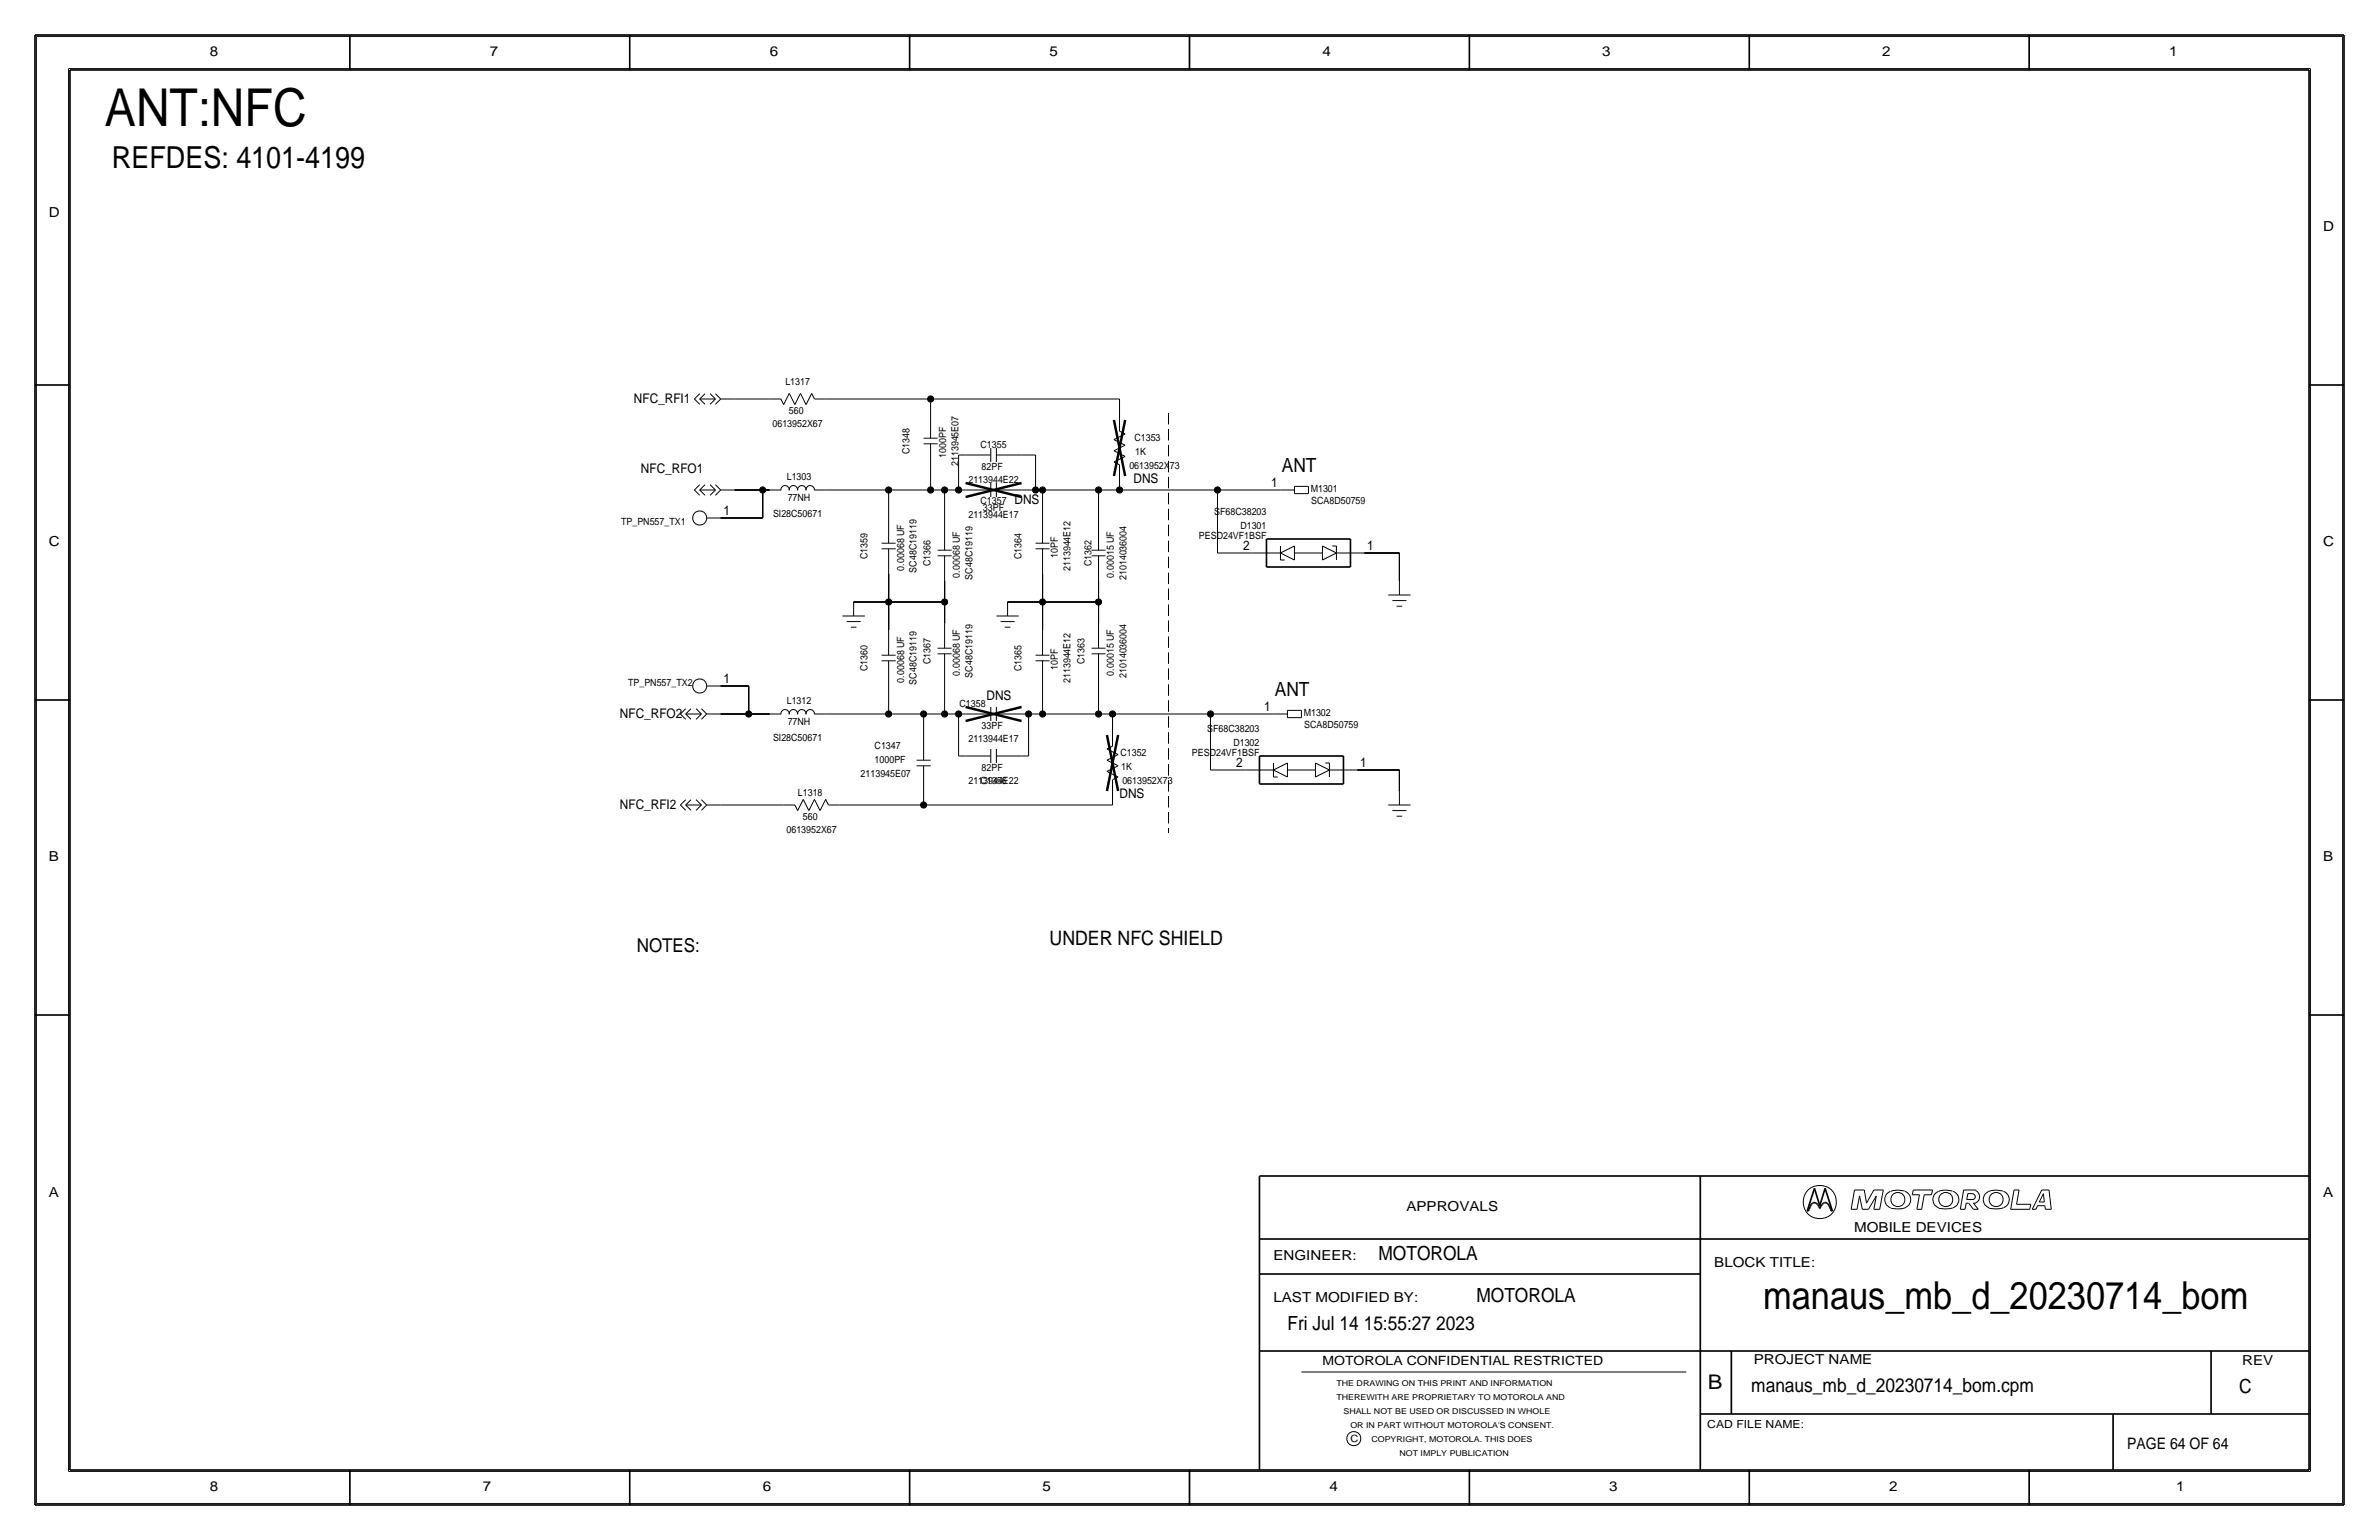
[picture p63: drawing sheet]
<svg xmlns="http://www.w3.org/2000/svg" width="432mm" height="279mm" viewBox="0 0 432 279" stroke-linecap="round" stroke-linejoin="round" font-family="sans-serif">
<defs><g id="words">
<text font-size="9.5" x="19" y="22.9">ANT:NFC</text>
<text font-size="7" x="320" y="237.5">manaus_mb_d_20230714_bom</text>
<text font-size="5.5" x="20.3" y="30.5">REFDES: 4101-4199</text>
<text font-size="3.7" x="310" y="252.1">B</text>
<text font-size="3.6" x="190.5" y="171.4">UNDER NFC SHIELD</text>
<g font-size="3.5">
<text x="232.7" y="85.6">ANT</text>
<text x="231.4" y="126.2">ANT</text>
<text x="115.6" y="172.7">NOTES:</text>
<text x="250.2" y="228.6">MOTOROLA</text>
<text x="268" y="236.2">MOTOROLA</text>
<text x="233.7" y="241.3">Fri Jul 14 15:55:27 2023</text>
<text x="317.9" y="252.6">manaus_mb_d_20230714_bom.cpm</text>
<text x="406.4" y="252.7">C</text>
</g>
<text font-size="2.9" x="386.1" y="262.9">PAGE 64 OF 64</text>
<g font-size="2.5">
<text x="38.1" y="10.2">8</text>
<text x="88.9" y="10.2">7</text>
<text x="139.7" y="10.2">6</text>
<text x="190.5" y="10.2">5</text>
<text x="240" y="10.2">4</text>
<text x="290.8" y="10.2">3</text>
<text x="341.6" y="10.2">2</text>
<text x="393.7" y="10.2">1</text>
<text x="8.9" y="39.4">D</text>
<text x="421.6" y="41.9">D</text>
<text x="8.9" y="99.1">C</text>
<text x="421.6" y="99.1">C</text>
<text x="8.9" y="156.2">B</text>
<text x="421.6" y="156.2">B</text>
<text x="8.9" y="217.2">A</text>
<text x="255.3" y="219.7">APPROVALS</text>
<text x="421.6" y="217.2">A</text>
<text x="336.5" y="223.5">MOBILE DEVICES</text>
<text x="231.1" y="228.6">ENGINEER:</text>
<text x="311.1" y="229.9">BLOCK TITLE:</text>
<text x="231.1" y="236.2">LAST MODIFIED BY:</text>
<text x="318.3" y="247.5">PROJECT NAME</text>
<text x="407" y="247.6">REV</text>
<text x="38.1" y="270.5">8</text>
<text x="87.6" y="270.5">7</text>
<text x="138.4" y="270.5">6</text>
<text x="189.2" y="270.5">5</text>
<text x="241.3" y="270.5">4</text>
<text x="292.1" y="270.5">3</text>
<text x="342.9" y="270.5">2</text>
<text x="395" y="270.5">1</text>
</g>
<g font-size="2.4">
<text x="115.1" y="73.2">NFC_RFI1</text>
<text x="116.3" y="85.9">NFC_RFO1</text>
<text x="205.7" y="87.6">DNS</text>
<text x="230.7" y="88.4">1</text>
<text x="131.3" y="93.5">1</text>
<text x="184.1" y="91.4">DNS</text>
<text x="225.6" y="99.8">2</text>
<text x="248.2" y="99.8">1</text>
<text x="131.3" y="124">1</text>
<text x="112.5" y="130.3">NFC_RFO2</text>
<text x="179.1" y="127">DNS</text>
<text x="229.4" y="129">1</text>
<text x="224.4" y="139.2">2</text>
<text x="246.9" y="139.2">1</text>
<text x="112.5" y="146.8">NFC_RFI2</text>
<text x="203.2" y="144.8">DNS</text>
</g>
<text font-size="2.3" x="240" y="247.6">MOTOROLA CONFIDENTIAL RESTRICTED</text>
<text font-size="2" x="309.9" y="259.1">CAD FILE NAME:</text>
<g font-size="1.8">
<text x="142.5" y="69.8">L1317</text>
<text x="140.2" y="77.5">0613952X67</text>
<text x="143.2" y="75">560</text>
<text x="165.1" y="82.4" transform="rotate(-90 165.1 82.4)">C1348</text>
<text x="171.7" y="83.1" transform="rotate(-90 171.7 83.1)">1000PF</text>
<text x="178" y="81.3">C1355</text>
<text x="205.9" y="80">C1353</text>
<text x="206" y="82.5">1K</text>
<text x="142.8" y="87.2">L1303</text>
<text x="174" y="84.6" transform="rotate(-90 174 84.6)">2113945E07</text>
<text x="175.8" y="87.6">2113944E22</text>
<text x="178.2" y="85.3">82PF</text>
<text x="205" y="85.1">0613952X73</text>
<text x="237.9" y="89.3">M1301</text>
<text x="112.7" y="95.2">TP_PN557_TX1</text>
<text x="140.3" y="93.7">SI28C50671</text>
<text x="143" y="90.9">77NH</text>
<text x="175.8" y="94">2113944E17</text>
<text x="178" y="91.4">C1357</text>
<text x="178.4" y="92.7">33PF</text>
<text x="220.4" y="93.4">SF68C38203</text>
<text x="225.1" y="95.9">D1301</text>
<text x="238" y="91.4">SCA8D50759</text>
<text x="157.5" y="101.4" transform="rotate(-90 157.5 101.4)">C1359</text>
<text x="185.4" y="101.4" transform="rotate(-90 185.4 101.4)">C1364</text>
<text x="192" y="101.2" transform="rotate(-90 192 101.2)">10PF</text>
<text x="217.6" y="97.8">PESD24VF1BSF</text>
<text x="164.1" y="103.5" transform="rotate(-90 164.1 103.5)">0.00068 UF</text>
<text x="166.4" y="103.9" transform="rotate(-90 166.4 103.9)">SC48C19119</text>
<text x="168.9" y="102.7" transform="rotate(-90 168.9 102.7)">C1366</text>
<text x="174.2" y="104.8" transform="rotate(-90 174.2 104.8)">0.00068 UF</text>
<text x="176.5" y="105.2" transform="rotate(-90 176.5 105.2)">SC48C19119</text>
<text x="194.3" y="103.6" transform="rotate(-90 194.3 103.6)">2113944E12</text>
<text x="198.1" y="102.7" transform="rotate(-90 198.1 102.7)">C1362</text>
<text x="202.2" y="104.8" transform="rotate(-90 202.2 104.8)">0.00015 UF</text>
<text x="204.5" y="105.3" transform="rotate(-90 204.5 105.3)">21014036004</text>
<text x="114" y="124.5">TP_PN557_TX2</text>
<text x="157.5" y="121.8" transform="rotate(-90 157.5 121.8)">C1360</text>
<text x="164.1" y="123.8" transform="rotate(-90 164.1 123.8)">0.00068 UF</text>
<text x="166.4" y="124.2" transform="rotate(-90 166.4 124.2)">SC48C19119</text>
<text x="168.9" y="120.5" transform="rotate(-90 168.9 120.5)">C1367</text>
<text x="174.2" y="122.6" transform="rotate(-90 174.2 122.6)">0.00068 UF</text>
<text x="176.5" y="122.9" transform="rotate(-90 176.5 122.9)">SC48C19119</text>
<text x="185.4" y="121.8" transform="rotate(-90 185.4 121.8)">C1365</text>
<text x="192" y="121.6" transform="rotate(-90 192 121.6)">10PF</text>
<text x="194.3" y="123.9" transform="rotate(-90 194.3 123.9)">2113944E12</text>
<text x="196.8" y="120.5" transform="rotate(-90 196.8 120.5)">C1363</text>
<text x="202.2" y="122.6" transform="rotate(-90 202.2 122.6)">0.00015 UF</text>
<text x="204.5" y="123" transform="rotate(-90 204.5 123)">21014036004</text>
<text x="142.8" y="127.8">L1312</text>
<text x="143" y="131.6">77NH</text>
<text x="174.2" y="128.3">C1358</text>
<text x="236.6" y="129.9">M1302</text>
<text x="140.3" y="134.4">SI28C50671</text>
<text x="158.7" y="135.9">C1347</text>
<text x="175.8" y="134.6">2113944E17</text>
<text x="178.2" y="132.3">33PF</text>
<text x="203.4" y="137.2">C1352</text>
<text x="216.3" y="137.2">PESD24VF1BSF</text>
<text x="219.1" y="132.7">SF68C38203</text>
<text x="223.9" y="135.3">D1302</text>
<text x="236.7" y="132.1">SCA8D50759</text>
<text x="156.2" y="141">2113945E07</text>
<text x="158.7" y="138.4">1000PF</text>
<text x="175.8" y="142.2">2113944E22</text>
<text x="178" y="142.2">C1356</text>
<text x="178.2" y="140">82PF</text>
<text x="203.5" y="139.7">1K</text>
<text x="203.7" y="142.2">0613952X73</text>
<text x="144.8" y="144.4">L1318</text>
<text x="145.7" y="148.7">560</text>
<text x="142.8" y="151.1">0613952X67</text>
<text x="245.1" y="261.6">C</text>
</g>
<g font-size="1.5">
<text x="242.6" y="251.5">THE DRAWING ON THIS PRINT AND INFORMATION</text>
<text x="242.6" y="254">THEREWITH ARE PROPRIETARY TO MOTOROLA AND</text>
<text x="243.8" y="256.5">SHALL NOT BE USED OR DISCUSSED IN WHOLE</text>
<text x="245.1" y="259.1">OR IN PART WITHOUT MOTOROLA'S CONSENT.</text>
<text x="248.9" y="261.6">COPYRIGHT, MOTOROLA. THIS DOES</text>
<text x="254" y="264.2">NOT IMPLY PUBLICATION</text>
</g>
</g></defs>
<!-- layer: Nets -->
<g fill="none" stroke="#000" stroke-width=".18">
<path d="M133.3 72.4h6.4zM149.9 72.4h19zM168.9 72.4v2.5zM168.9 72.4h34.3zM203.2 72.4v3.8zM130.8 94h7.6zM133.3 88.9h5.1zM138.4 88.9h1.3zM138.4 88.9v5.1zM149.9 88.9h11.4zM161.3 88.9v5.1zM161.3 88.9h7.6z"/>
<path d="M168.9 85.1v3.8zM168.9 88.9h2.5zM171.4 88.9v6.3zM171.4 88.9h2.6zM174 88.9h1.3zM174 82.5v6.4zM174 82.5h1.3zM185.4 82.5h2.6zM185.4 88.9h2.6zM188 82.5v6.4zM188 88.9h1.2zM189.2 88.9v5.1z"/>
<path d="M189.2 88.9h10.2zM199.4 88.9v6.3zM199.4 88.9h3.8zM203.2 86.4v2.5zM203.2 88.9h17.8zM221 88.9h11.4zM221 88.9v11.4zM154.9 109.2h6.4zM161.3 109.2v5.1zM161.3 109.2h10.1zM161.3 104.1v5.1zM171.4 109.2v3.8z"/>
<path d="M171.4 105.4v3.8zM182.9 109.2h6.3zM189.2 109.2v5.1zM189.2 109.2h10.2zM189.2 104.1v5.1zM199.4 109.2v3.8zM199.4 105.4v3.8zM221 100.3h6.3zM247.6 100.3h6.4zM254 100.3v5.1zM130.8 129.5h5.1zM130.8 124.5h5.1z"/>
<path d="M135.9 129.5h3.8zM135.9 124.5v5zM149.9 129.5h11.4zM161.3 124.5v5zM161.3 129.5h6.3zM167.6 129.5v3.8zM167.6 129.5h3.8zM171.4 123.2v6.3zM171.4 129.5h2.6zM174 129.5h1.3zM174 137.2h1.3zM174 129.5v7.7z"/>
<path d="M185.4 137.2h1.3zM185.4 129.5h1.3zM186.7 129.5h2.5zM186.7 129.5v7.7zM189.2 124.5v5zM189.2 129.5h10.2zM199.4 123.2v6.3zM199.4 129.5h2.5zM201.9 129.5v3.8zM201.9 129.5h17.8zM219.7 139.7h6.4zM219.7 129.5v10.2z"/>
<path d="M219.7 129.5h11.4zM246.4 139.7h7.6zM254 139.7v3.8zM130.8 146h11.4zM152.4 146h15.2zM167.6 143.5v2.5zM167.6 146h34.3zM201.9 143.5v2.5z"/>
</g>
<path d="M212.1 74.9v76.2" fill="none" stroke="#000" stroke-width=".18" stroke-dasharray="2.1 .8" stroke-linecap="butt"/>
<g fill="#000" stroke="#000" stroke-width=".18">
<circle cx="168.9" cy="72.4" r=".56"/>
<circle cx="138.4" cy="88.9" r=".56"/>
<circle cx="161.3" cy="88.9" r=".56"/>
<circle cx="168.9" cy="88.9" r=".56"/>
<circle cx="171.4" cy="88.9" r=".56"/>
<circle cx="174" cy="88.9" r=".56"/>
<circle cx="188" cy="88.9" r=".56"/>
<circle cx="189.2" cy="88.9" r=".56"/>
<circle cx="199.4" cy="88.9" r=".56"/>
<circle cx="203.2" cy="88.9" r=".56"/>
<circle cx="221" cy="88.9" r=".56"/>
<circle cx="161.3" cy="109.2" r=".56"/>
<circle cx="171.4" cy="109.2" r=".56"/>
<circle cx="189.2" cy="109.2" r=".56"/>
<circle cx="199.4" cy="109.2" r=".56"/>
<circle cx="135.9" cy="129.5" r=".56"/>
<circle cx="161.3" cy="129.5" r=".56"/>
<circle cx="167.6" cy="129.5" r=".56"/>
<circle cx="171.4" cy="129.5" r=".56"/>
<circle cx="174" cy="129.5" r=".56"/>
<circle cx="186.7" cy="129.5" r=".56"/>
<circle cx="189.2" cy="129.5" r=".56"/>
<circle cx="199.4" cy="129.5" r=".56"/>
<circle cx="201.9" cy="129.5" r=".56"/>
<circle cx="219.7" cy="129.5" r=".56"/>
<circle cx="167.6" cy="146" r=".56"/>
</g>
<!-- layer: Components -->
<g fill="none" stroke="#000" stroke-width=".18">
<path d="M126 72.4l1 1zM126 72.4l1-1zM127 72.4l1 1zM127 72.4h2.8zM128 71.4l-1 1zM128.9 71.4l.9 1zM129.8 72.4l-.9 1zM129.8 71.4l1 1zM130.8 72.4l-1 1zM130.8 72.4h2.5zM139.7 72.4h2zM141.7 72.4l.5 1z"/>
<path d="M143.3 71.4l1 2zM143.3 71.4l-1.1 2zM145.3 71.4l1 2zM145.3 71.4l-1 2zM147.3 71.4l.5 1zM147.3 71.4l-1 2zM147.8 72.4h2.1zM167.6 79.5h2.6zM168.9 74.9v4.6zM202.2 79.8l2 1zM202.2 79.8l2-1.1zM203.2 76.2v2z"/>
<path d="M203.2 78.2l1 .5zM126 88.9l1 1zM126 88.9l1-1zM127 88.9l1 1zM127 88.9h2.8zM127 88.9l1-1zM128.3 94h2.5zM128.9 87.9l.9 1zM129.8 88.9l-.9 1zM129.8 87.9l1 1zM130.8 88.9l-1 1zM130.8 88.9h2.5z"/>
<path d="M139.7 88.9h2zM141.7 89a.75 .75 0 0 1 .8-.9 .75 .75 0 0 1 .7 .9M143.3 89a.75 .75 0 0 1 .7-.9 .75 .75 0 0 1 .7 .9M144.8 89a.75 .75 0 0 1 .7-.9 .75 .75 0 0 1 .8 .9M146.3 89a.75 .75 0 0 1 .7-.9 .75 .75 0 0 1 .8 .9M147.8 88.9h2.1zM160 99.6h2.6zM160 98.6h2.6zM161.3 94v4.6zM161.3 99.6v4.5zM167.6 80.5h2.6zM168.9 80.5v4.6z"/>
<path d="M170.2 99.8h2.5zM171.4 95.2v4.6zM175.3 82.5h4.5zM175.3 88.9h4.5zM179.8 81.3v2.5zM179.8 87.6v2.6zM180.8 82.5h4.6zM180.8 81.3v2.5zM180.8 88.9h4.6zM180.8 87.6v2.6zM188 99.6h2.5zM188 98.6h2.5z"/>
<path d="M189.2 94v4.6zM189.2 99.6v4.5zM198.1 99.8h2.6zM199.4 95.2v4.6zM202.2 83.8l1 .5zM202.2 83.8l2-1zM202.2 81.8l2 1zM202.2 81.8l2-1zM203.2 84.3v2.1zM232.4 88.9h2.5zM232.4 99.1v2.5zM234.9 88.2v1.4z"/>
<path d="M234.9 88.2h2.6zM234.9 89.6h2.6zM234.9 99.1v2.5zM237.5 88.2v1.4zM240 99.1v2.5zM240 99.1l2.6 1.2zM241.8 99.1h.8zM242.6 99.1v2.5zM152.9 111.8h4.1zM153.7 112.8h2.5zM154.4 113.8h1zM154.9 109.2v2.6z"/>
<path d="M160 119.9h2.6zM160 118.9h2.6zM161.3 114.3v4.6zM161.3 119.9v4.6zM170.2 100.8h2.5zM170.2 118.6h2.5zM170.2 117.6h2.5zM171.4 100.8v4.6zM171.4 113v4.6zM171.4 118.6v4.6zM180.8 111.8h4.1zM181.6 112.8h2.5z"/>
<path d="M182.4 113.8h1zM182.9 109.2v2.6zM188 119.9h2.5zM188 118.9h2.5zM189.2 114.3v4.6zM189.2 119.9v4.6zM198.1 100.8h2.6zM198.1 118.6h2.6zM198.1 117.6h2.6zM199.4 100.8v4.6zM199.4 113v4.6zM199.4 118.6v4.6z"/>
<path d="M227.3 100.3h5.1zM232.4 100.3l2.5 1.3zM232.4 100.3l2.5-1.2zM232.4 101.6h.8zM234.9 100.3h5.1zM240 101.6l2.6-1.3zM242.6 100.3h5zM252 107.9h4zM252.7 109h2.6zM253.5 110h1zM254 105.4v2.5zM123.5 129.5l1 1z"/>
<path d="M124.5 129.5l.9 1zM124.5 129.5h2.8zM124.5 129.5l.9-.9zM124.5 128.6l-1 .9zM126.3 130.5l1-1zM126.3 128.6l1 .9zM127.3 128.6l1 .9zM128.3 124.5h2.5zM128.3 129.5l-1 1zM128.3 129.5h2.5zM139.7 129.5h2zM141.7 129.6a.75 .75 0 0 1 .8-.9 .75 .75 0 0 1 .7 .9"/>
<path d="M143.3 129.6a.75 .75 0 0 1 .7-.9 .75 .75 0 0 1 .7 .9M144.8 129.6a.75 .75 0 0 1 .7-.9 .75 .75 0 0 1 .8 .9M146.3 129.6a.75 .75 0 0 1 .7-.9 .75 .75 0 0 1 .8 .9M147.8 129.5h2.1zM166.4 137.9h2.5zM166.4 138.9h2.5zM167.6 138.9v4.6zM167.6 133.3v4.6zM175.3 129.5h4.5zM175.3 137.2h4.5zM179.8 128.3v2.5zM179.8 135.9v2.5z"/>
<path d="M180.8 129.5h4.6zM180.8 128.3v2.5zM180.8 137.2h4.6zM180.8 135.9v2.5zM200.9 135.9l1-.5zM200.9 135.9l2 1zM200.9 137.9l2-1zM200.9 137.9l2 1zM200.9 140l2-1.1zM200.9 140l2 1zM201.9 133.3v2.1zM226.1 139.7h5z"/>
<path d="M231.1 129.5h2.6zM231.1 138.4v2.6zM231.1 139.7l2.6 1.3zM231.1 139.7l2.6-1.3zM233.7 128.9v1.3zM233.7 128.9h2.5zM233.7 130.2h2.5zM233.7 139.7h5.1zM233.7 138.4v2.6zM236.2 128.9v1.3zM238.8 138.4v2.6zM238.8 138.4l2.5 1.3z"/>
<path d="M240.5 138.4h.8zM241.3 139.7h5.1zM241.3 138.4v2.6zM123.5 146l1 1zM123.5 146l1-.9zM124.5 146l.9 1zM124.5 146h2.8zM124.5 146l.9-.9zM126.3 147l1-1zM126.3 145.1l1 .9zM127.3 145.1l1 .9zM128.3 146l-1 1z"/>
<path d="M128.3 146h2.5zM142.2 146h2.1zM144.3 146l.5 1.1zM145.8 145l1 2.1zM145.8 145l-1 2.1zM147.8 145l1 2.1zM147.8 145l-1 2.1zM149.9 145l.5 1zM149.9 145l-1.1 2.1zM150.4 146h2zM201.9 141.5v2zM201.9 141.5l1-.5z"/>
<path d="M231.1 141h.8zM238.8 141l2.5-1.3zM252 146h4zM252.7 147.1h2.6zM253.5 148.1h1zM254 143.5v2.5z"/>
<circle cx="127" cy="94" r="1.28"/>
<circle cx="127" cy="124.5" r="1.28"/>
</g>
<path d="M229.9 97.8h15.2zM229.9 97.8v5.1zM245.1 97.8v5.1zM229.9 102.9h15.2zM228.6 137.2h15.2zM228.6 137.2v5zM243.8 137.2v5zM228.6 142.2h15.2z" fill="none" stroke="#000" stroke-width=".3"/>
<path d="M202.2 76.2l2 10.2zM204.2 76.2l-2 10.2zM175.3 90.2l10.1-2.6zM175.3 87.6l10.1 2.6zM175.3 130.8l10.1-2.5zM175.3 128.3l10.1 2.5zM200.9 133.3l2 10.2zM202.9 133.3l-2 10.2z" fill="none" stroke="#000" stroke-width=".45"/>
<!-- layer: Page Border and Title Block -->
<g fill="none" stroke="#000" stroke-width=".3">
<path d="M6.3 6.4h419.1zM6.3 6.4v266.6zM12.7 12.7h406.4zM12.7 12.7v254zM63.5 6.4v6.3zM114.3 6.4v6.3zM165.1 6.4v6.3zM215.9 6.4v6.3zM266.7 6.4v6.3zM317.5 6.4v6.3zM368.3 6.4v6.3zM419.1 12.7v254z"/>
<path d="M425.4 6.4v266.6zM6.3 69.8h6.4zM419.1 69.8h6.3zM6.3 127h6.4zM419.1 127h6.3zM6.3 184.1h6.4zM419.1 184.1h6.3zM228.6 213.4v53.3zM228.6 213.4h190.5zM308.6 213.4v53.3zM328 219.7h.2zM328.4 219.4l-.2 .3z"/>
<path d="M328.6 218.8l-.2 .6zM328.8 218.5l-.2 .3zM329 218.3l.2-.1zM329 218.3l-.2 .2zM329.2 218.2h.2zM329.3 215.6l1 3.1zM329.3 215.6l-1.3 4.1zM329.4 218.2l.2 .1zM329.6 218.3l.3 .2zM329.9 218.5l.2 .3zM330.1 218.8l.2 .5zM330.5 218.8l-.2 .5z"/>
<path d="M330.8 218.5l-.3 .3zM331 218.3l-.2 .2zM331 218.3l.2-.1zM331.2 218.2h.2zM331.3 215.6l1.3 4.1zM331.3 215.6l-1 3.1zM331.4 218.2l.2 .1zM331.6 218.3l.2 .2zM331.8 218.5l.2 .3zM332 218.8l.3 .6zM332.3 219.4l.1 .3zM332.4 219.7h.2z"/>
<path d="M228.6 224.8h190.5zM228.6 231.1h80zM228.6 245.1h190.5zM308.6 256.5h110.5zM314.2 245.1v11.4zM383.5 256.5v10.2zM401.3 245.1v11.4zM6.3 273h419.1zM12.7 266.7h406.4zM63.5 266.7v6.3zM114.3 266.7v6.3zM165.1 266.7v6.3z"/>
<path d="M215.9 266.7v6.3zM266.7 266.7v6.3zM317.5 266.7v6.3zM368.3 266.7v6.3z"/>
</g>
<g fill="none" stroke="#000" stroke-width=".18">
<path d="M6.6 6.6h418.6zM6.6 6.6v266.2zM12.4 12.4h407zM12.4 12.4v254.6zM419.4 12.4v254.6zM425.2 6.6v266.2zM336 219.4h1.1zM336.6 215.9h1.8zM336.6 215.9l-.6 3.5zM337.5 217l-.4 2.4zM337.5 217l.5 2.4zM338 219.4h1.1z"/>
<path d="M338.4 215.9l.4 2.4zM340.1 215.9l-1.3 2.4zM340.1 215.9h1.7zM340.1 219.4h1.1zM340.6 217l-.5 2.4zM340.6 217l-1.5 2.4zM341.8 215.9l-.6 3.5zM343.1 216.2a1.6 1.6 0 0 0-1 1.5 1.6 1.6 0 0 0 1.1 1.5M345.7 216.1h-.2a4 4 0 0 0-2.3 .1M345.7 216.2a1.59 1.59 0 0 1 1.1 1.5 1.59 1.59 0 0 1-1.1 1.5 5.1 5.1 0 0 1-2.5 0M347.1 216.8h1.3zM347.3 215.9l-.2 .9z"/>
<path d="M347.3 215.9h3.5zM347.9 219.4h.9zM348.4 216.8l-.5 2.6zM349.2 216.8l-.4 2.6zM349.2 216.8h1.4zM350.8 215.9l-.2 .9zM354.4 216.1a3.1 3.1 0 0 0-3.3 .7 1.62 1.62 0 0 0 .8 2.4M354.4 219.2a5.1 5.1 0 0 1-2.5 0M354.5 216.2a1.59 1.59 0 0 1 1 1.5 1.59 1.59 0 0 1-1 1.5M355.8 219.4h.9zM356.4 215.9l-.6 3.5zM356.4 215.9h2.2z"/>
<path d="M356.9 218.3h.4zM356.9 218.3l-.2 1.1zM357 217.6h1.2zM357.2 216.6l-.2 1zM357.2 216.6h1zM357.3 218.3l.9 1.1zM358.1 216.7a.5 .5 0 0 1 .4 .4 .5 .5 0 0 1-.4 .5M358.2 219.4h.9zM358.2 218.3l.9 1.1zM358.2 218.3h.4zM358.5 216a1.24 1.24 0 0 1 .8 1.1 1.24 1.24 0 0 1-.8 1.2M363.5 216.1a3.1 3.1 0 0 0-3.3 .7 1.62 1.62 0 0 0 .8 2.4"/>
<path d="M363.6 219.2a5.1 5.1 0 0 1-2.6 0M363.6 216.2a1.59 1.59 0 0 1 1.1 1.5 1.59 1.59 0 0 1-1.1 1.5M364.9 219.4h3.5zM365.6 215.9l-.7 3.5zM365.6 215.9h.9zM366 218.5h2.6zM366.5 215.9l-.5 2.6zM368.6 218.5l-.2 .9zM368.9 219.4h.6zM369.8 218.7l-.3 .7zM369.8 218.7h1.3zM370.1 218.1h.9z"/>
<path d="M370.6 215.9l-1.7 3.5zM370.6 215.9h1.3zM370.9 216.6l-.8 1.5zM370.9 216.6l.1 1.5zM371.1 218.7l.1 .7zM371.2 219.4h1.1zM371.9 215.9l.4 3.5zM236.2 248.9h69.9zM6.6 272.8h418.6zM12.4 267h407z"/>
<circle cx="330.3" cy="218.1" r="3"/>
<circle cx="344.5" cy="217.6" r="1.28"/>
<circle cx="353.2" cy="217.6" r="1.28"/>
<circle cx="362.3" cy="217.6" r="1.28"/>
<circle cx="245.7" cy="261" r="1.28"/>
</g>
<use href="#words"/>
</svg>
